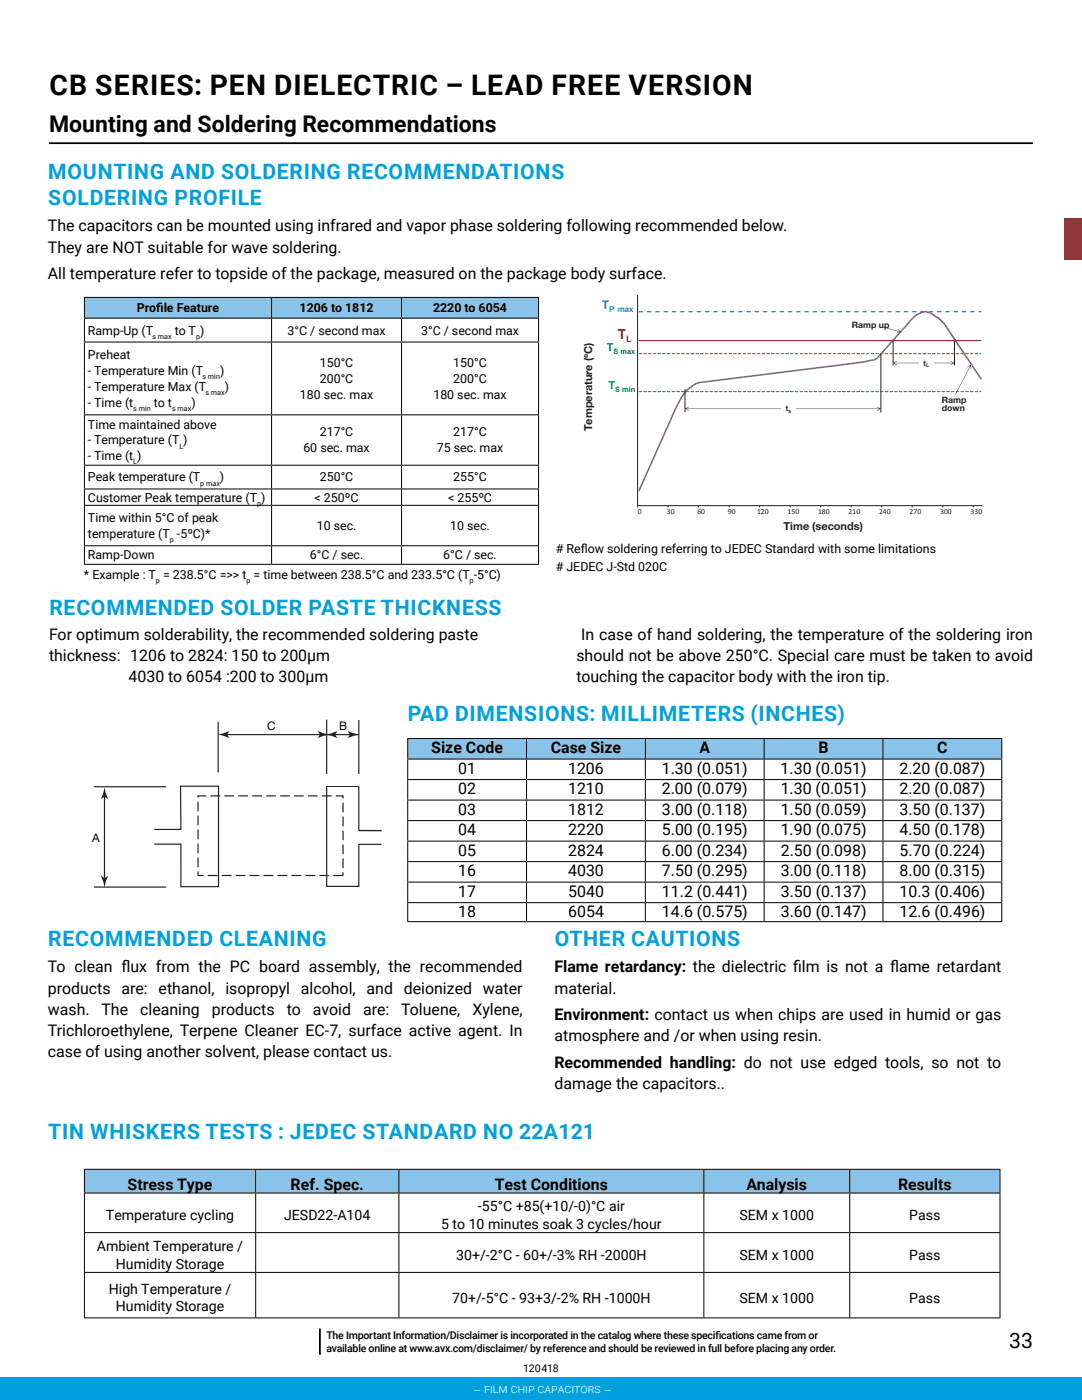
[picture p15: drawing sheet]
<svg xmlns="http://www.w3.org/2000/svg" width="216mm" height="279mm" viewBox="0 0 216 279" stroke-linecap="round" stroke-linejoin="round" font-family="sans-serif">
<defs><g id="words">
<text font-size="5.6" x="9.9" y="19">CB SERIES: PEN DIELECTRIC – LEAD FREE VERSION</text>
<text font-size="4.6" x="9.8" y="26.4">Mounting and Soldering Recommendations</text>
<g font-size="4.2" fill="#00a0df">
<text x="9.6" y="35.8">MOUNTING AND SOLDERING RECOMMENDATIONS</text>
<text x="9.6" y="40.9">SOLDERING PROFILE</text>
<text x="9.9" y="122.6">RECOMMENDED SOLDER PASTE THICKNESS</text>
<text x="81.3" y="143.9">PAD DIMENSIONS: MILLIMETERS (INCHES)</text>
<text x="9.6" y="188.7">RECOMMENDED CLEANING</text>
<text x="110.7" y="188.7">OTHER CAUTIONS</text>
<text x="9.6" y="227.4">TIN WHISKERS TESTS : JEDEC STANDARD NO 22A121</text>
</g>
<text font-size="4.2" x="201.4" y="269">33</text>
<g font-size="3.2">
<text x="9.6" y="46.2">The capacitors can be mounted using infrared and vapor phase soldering following recommended below.</text>
<text x="9.6" y="50.4">They are NOT suitable for wave soldering.</text>
<text x="9.6" y="55.7">All temperature refer to topside of the package, measured on the package body surface.</text>
<text x="9.8" y="127.7">For optimum solderability, the recommended soldering paste</text>
<text x="9.8" y="131.9">thickness: 1206 to 2824: 150 to 200μm</text>
<text x="115" y="131.9">should not be above 250°C. Special care must be taken to avoid</text>
<text x="116" y="127.7">In case of hand soldering, the temperature of the soldering iron</text>
<text x="25.7" y="136.1">4030 to 6054 :200 to 300μm</text>
<text x="115" y="136.1">touching the capacitor body with the iron tip.</text>
<text x="86.1" y="150.4">Size Code</text>
<text x="91.4" y="154.4">01</text>
<text x="109.9" y="150.4">Case Size</text>
<text x="113.4" y="154.4">1206</text>
<text x="132.1" y="154.4">1.30 (0.051)</text>
<text x="139.6" y="150.4">A</text>
<text x="155.8" y="154.4">1.30 (0.051)</text>
<text x="163.3" y="150.4">B</text>
<text x="179.5" y="154.4">2.20 (0.087)</text>
<text x="187" y="150.4">C</text>
<text x="91.4" y="158.5">02</text>
<text x="113.4" y="158.5">1210</text>
<text x="132.1" y="158.5">2.00 (0.079)</text>
<text x="155.8" y="158.5">1.30 (0.051)</text>
<text x="179.5" y="158.5">2.20 (0.087)</text>
<text x="91.4" y="162.6">03</text>
<text x="91.4" y="166.7">04</text>
<text x="113.4" y="162.6">1812</text>
<text x="113.4" y="166.7">2220</text>
<text x="132.1" y="162.6">3.00 (0.118)</text>
<text x="132.1" y="166.7">5.00 (0.195)</text>
<text x="155.8" y="162.6">1.50 (0.059)</text>
<text x="155.8" y="166.7">1.90 (0.075)</text>
<text x="179.5" y="162.6">3.50 (0.137)</text>
<text x="179.5" y="166.7">4.50 (0.178)</text>
<text x="91.4" y="170.8">05</text>
<text x="113.4" y="170.8">2824</text>
<text x="132.1" y="170.8">6.00 (0.234)</text>
<text x="155.8" y="170.8">2.50 (0.098)</text>
<text x="179.5" y="170.8">5.70 (0.224)</text>
<text x="91.4" y="174.9">16</text>
<text x="91.4" y="179">17</text>
<text x="113.4" y="174.9">4030</text>
<text x="113.4" y="179">5040</text>
<text x="132.1" y="174.9">7.50 (0.295)</text>
<text x="132.1" y="179">11.2 (0.441)</text>
<text x="155.8" y="174.9">3.00 (0.118)</text>
<text x="155.8" y="179">3.50 (0.137)</text>
<text x="179.5" y="174.9">8.00 (0.315)</text>
<text x="179.5" y="179">10.3 (0.406)</text>
<text x="91.5" y="183.1">18</text>
<text x="113.4" y="183.1">6054</text>
<text x="132.1" y="183.1">14.6 (0.575)</text>
<text x="155.8" y="183.1">3.60 (0.147)</text>
<text x="179.5" y="183.1">12.6 (0.496)</text>
<text x="9.6" y="194.1">To clean f</text>
<text x="24.2" y="194.1">lux from the PC board assembly, the recommended</text>
<text x="110.6" y="194.1">Flame retardancy: the dielectric f</text>
<text x="158.3" y="194.1">ilm is not a f</text>
<text x="177.6" y="194.1">lame retardant</text>
<text x="9.6" y="198.3">products are: ethanol, isopropyl alcohol, and deionized water</text>
<text x="9.6" y="202.5">wash.</text>
<text x="20.2" y="202.5">The</text>
<text x="28" y="202.5">cleaning</text>
<text x="42.3" y="202.5">products</text>
<text x="57.2" y="202.5">to</text>
<text x="62.4" y="202.5">avoid</text>
<text x="72.4" y="202.5">are:</text>
<text x="80.1" y="202.5">Toluene,</text>
<text x="94.3" y="202.5">Xylene,</text>
<text x="110.6" y="198.3">material.</text>
<text x="110.6" y="203.6">Environment: contact us when chips are used in humid or gas</text>
<text x="9.6" y="206.8">Trichloroethylene, Terpene Cleaner EC-7, surface active agent. In</text>
<text x="110.6" y="207.8">atmosphere and /or when using resin.</text>
<text x="9.6" y="211">case of using another solvent, please contact us.</text>
<text x="110.6" y="213.1">Recommended handling: do not use edged tools, so not to</text>
<text x="110.6" y="217.4">damage the capacitors..</text>
<text x="25.5" y="237.4">Stress Type</text>
<text x="58" y="237.4">Ref. Spec.</text>
<text x="98.7" y="237.4">Test Conditions</text>
<text x="149" y="237.4">Analysis</text>
<text x="179.2" y="237.4">Results</text>
</g>
<g font-size="2.8">
<text x="21.1" y="243.5">Temperature cycling</text>
<text x="56.7" y="243.5">JESD22-A104</text>
<text x="88" y="245.3">5 to 10 minutes soak 3 cycles/hour</text>
<text x="95.4" y="241.8">-55°C +85(+10/-0)°C air</text>
<text x="147.6" y="243.5">SEM x 1000</text>
<text x="181.4" y="243.5">Pass</text>
<text x="19.4" y="249.7">Ambient Temperature /</text>
<text x="91" y="251.4">30+/-2°C - 60+/-3% RH -2000H</text>
<text x="147.6" y="251.4">SEM x 1000</text>
<text x="181.4" y="251.4">Pass</text>
<text x="23.1" y="253.2">Humidity Storage</text>
<text x="21.7" y="258.2">High Temperature /</text>
<text x="23.1" y="261.7">Humidity Storage</text>
<text x="90.2" y="260">70+/-5°C - 93+3/-2% RH -1000H</text>
<text x="147.6" y="260">SEM x 1000</text>
<text x="181.4" y="260">Pass</text>
</g>
<text font-size="2.7" fill="#ec2327" x="123.3" y="67.6">T</text>
<g font-size="2.5">
<text x="27.3" y="62.3">Prof</text>
<text x="31.2" y="62.3">ile Feature</text>
<text x="59.8" y="62.3">1206 to 1812</text>
<text x="86.4" y="62.3">2220 to 6054</text>
<text x="17.6" y="71.6">Preheat</text>
<text x="17.6" y="66.8">Ramp-Up (T</text>
<text x="34.9" y="66.8">to T )</text>
<text x="57.4" y="66.8">3°C / second max</text>
<text x="84" y="66.8">3°C / second max</text>
<text x="17.6" y="78">- Temperature Max (T</text>
<text x="17.6" y="74.8">- Temperature Min (T</text>
<text x="43.9" y="74.8">)</text>
<text x="44.9" y="78">)</text>
<text x="63.8" y="73.2">150°C</text>
<text x="63.8" y="76.4">200°C</text>
<text x="90.5" y="73.2">150°C</text>
<text x="90.5" y="76.4">200°C</text>
<text x="17.6" y="81.2">- Time (t</text>
<text x="30.7" y="81.2">to t</text>
<text x="38.2" y="81.2">)</text>
<text x="59.8" y="79.6">180 sec. max</text>
<text x="86.5" y="79.6">180 sec. max</text>
<text x="17.6" y="85.5">Time maintained above</text>
<text x="17.6" y="88.7">- Temperature (T )</text>
<text x="63.8" y="87.1">217°C</text>
<text x="90.4" y="87.1">217°C</text>
<text x="17.6" y="91.9">- Time (t )</text>
<text x="60.5" y="90.3">60 sec. max</text>
<text x="87.2" y="90.3">75 sec. max</text>
<text x="17.5" y="96.1">Peak temperature (T</text>
<text x="17.6" y="100.1">Customer Peak temperature (T )</text>
<text x="43.9" y="96.1">)</text>
<text x="62.8" y="100.1">&lt; 250ºC</text>
<text x="63.8" y="96.1">250°C</text>
<text x="89.4" y="100.1">&lt; 255ºC</text>
<text x="90.4" y="96.1">255°C</text>
<text x="17.6" y="104.2">Time within 5°C of peak</text>
<text x="17.6" y="107.3">temperature (T -5ºC)*</text>
<text x="63.2" y="105.8">10 sec.</text>
<text x="89.8" y="105.8">10 sec.</text>
<text x="17.6" y="111.6">Ramp-Down</text>
<text x="61.8" y="111.6">6°C / sec.</text>
<text x="88.5" y="111.6">6°C / sec.</text>
<text x="110.9" y="110.4"># Ref</text>
<text x="110.9" y="113.9"># JEDEC J-Std 020C</text>
<text x="115.9" y="110.4">low soldering referring to JEDEC Standard with some limitations</text>
<text x="16.8" y="115.5">* Example : T = 238.5°C =&gt;&gt; t = time between 238.5°C and 233.5°C (T -5°C)</text>
</g>
<text font-size="2.5" fill="#fff" x="94.4" y="278.4">– film chip capacitors –</text>
<text font-size="2.4" fill="#1871b9" x="120.1" y="61.6">T</text>
<g font-size="2.3">
<text x="53.3" y="145.7">C</text>
<text x="67.7" y="145.7">B</text>
<text x="18.4" y="168">A</text>
</g>
<g font-size="2.2" fill="#00b04e">
<text x="121.1" y="70.1">T</text>
<text x="121.4" y="77.7">T</text>
</g>
<g font-size="2.2" fill="#231f20">
<text x="118.2" y="85.9" transform="rotate(-90 118.2 85.9)">Temperature (ºC)</text>
<text x="156.4" y="105.8">Time (seconds)</text>
</g>
<g font-size="2.1">
<text x="65.1" y="267.2">The Important Information/Disclaimer is incorporated in the catalog where these specif</text>
<text x="65.1" y="269.7">available online at www.avx.com/disclaimer/ by reference and should be reviewed in full before placing any order.</text>
<text x="142.7" y="267.2">ications came from or</text>
<text x="104.4" y="273.8">120418</text>
</g>
<text font-size="1.8" fill="#ec2327" x="125" y="68.2">L</text>
<g font-size="1.7" fill="#231f20">
<text x="170" y="65.5">Ramp up</text>
<text x="187.9" y="80.4">Ramp</text>
<text x="187.9" y="82">down</text>
</g>
<text font-size="1.6" fill="#1871b9" x="121.5" y="62.2">P max</text>
<g font-size="1.5" fill="#00b04e">
<text x="122.4" y="70.7">S max</text>
<text x="122.8" y="78.3">S min</text>
</g>
<g font-size="1.5" fill="#231f20">
<text x="184.3" y="73">t</text>
<text x="156.8" y="82">t</text>
<text x="127.3" y="102.7">0</text>
<text x="133.1" y="102.7">30</text>
<text x="139.2" y="102.7">60</text>
<text x="145.2" y="102.7">90</text>
<text x="151.1" y="102.7">120</text>
<text x="157.1" y="102.7">150</text>
<text x="163.2" y="102.7">180</text>
<text x="169.3" y="102.7">210</text>
<text x="175.4" y="102.7">240</text>
<text x="181.5" y="102.7">270</text>
<text x="187.6" y="102.7">300</text>
<text x="193.7" y="102.7">330</text>
</g>
<g font-size="1.4">
<text x="30.4" y="67.6">s max</text>
<text x="39.1" y="67.6">p</text>
<text x="40.4" y="75.6">s min</text>
<text x="26.6" y="82">s min</text>
<text x="34.3" y="82">s max</text>
<text x="41" y="78.8">s max</text>
<text x="35.8" y="89.5">L</text>
<text x="26.6" y="92.7">L</text>
<text x="40" y="96.9">p max</text>
<text x="51.3" y="100.9">p</text>
<text x="33.9" y="108.2">p</text>
<text x="31.1" y="116.3">p</text>
<text x="49.2" y="116.3">p</text>
<text x="93.7" y="116.3">p</text>
</g>
<g font-size="1" fill="#231f20">
<text x="184.8" y="73.3">L</text>
<text x="157.3" y="82.4">s</text>
</g>
</g></defs>
<path d="M9.8 28.6h196.3M63.8 265.1v5.3" fill="none" stroke="#000" stroke-width=".35"/>
<path d="M0 274.9h215.9v4.5h-215.9z" fill="#00a0df"/>
<path d="M212.5 43.5h3.4v8.3h-3.4z" fill="#ef3a41"/>
<path d="M16.8 59.4h37.4v4.1h-37.4zM54.2 59.4h25.9v4.1h-25.9zM80.1 59.4h27.4v4.1h-27.4z" fill="#8ac3e9"/>
<g fill="none" stroke="#000" stroke-width=".2">
<path d="M16.8 59.4h90.8M16.8 59.4v4M54.2 59.4v4M80.1 59.4v4M107.5 59.4v4M16.8 63.5h90.8M16.8 68.3h90.8M16.8 63.6v4.6M16.8 68.4v14.3M54.2 63.6v4.6M54.2 68.4v14.3M80.1 63.6v4.6"/>
<path d="M80.1 68.4v14.3M107.5 63.6v4.6M107.5 68.4v14.3M16.8 82.8h90.8M16.8 92.8h90.8M16.8 97.6h90.8M16.8 82.9v9.9M16.8 92.9v4.6M16.8 97.7v3.1M54.2 82.9v9.9M54.2 92.9v4.6M54.2 97.7v3.1"/>
<path d="M80.1 82.9v9.9M80.1 92.9v4.6M80.1 97.7v3.1M107.5 82.9v9.9M107.5 92.9v4.6M107.5 97.7v3.1M16.8 100.8h90.8M16.8 108.9h90.8M16.8 112.6h90.8M16.8 100.9v7.9M16.8 109v3.5M54.2 100.9v7.9"/>
<path d="M54.2 109v3.5M80.1 100.9v7.9M80.1 109v3.5M107.5 100.9v7.9M107.5 109v3.5"/>
</g>
<path d="M18.7 157h14.5M36 156.9h7.6M43.5 144.1v10M44.7 146.6h26.8M18.7 177h14.5" fill="none" stroke="#231f20" stroke-width=".23"/>
<g fill="#231f20">
<path d="M69.4 145.9l2.3 .7-2.3 .7 .4-.7z" fill-rule="evenodd"/>
<path d="M43.5 146.6l2.2-.7-.4 .7 .4 .7z" fill-rule="evenodd"/>
<path d="M63.4 145.9l2.3 .7-2.3 .7 .4-.7z" fill-rule="evenodd"/>
<path d="M65 146.6l2.3-.7-.4 .7 .4 .7z" fill-rule="evenodd"/>
</g>
<path d="M20.8 159v16.2M43.6 156.8v20.2h-7.6" fill="none" stroke="#231f20" stroke-width=".23"/>
<g fill="#231f20">
<path d="M20.2 174.8l.7 .4 .6-.4-.6 2.3z" fill-rule="evenodd"/>
<path d="M20.9 157.2l.6 2.2-.6-.4-.7 .4z" fill-rule="evenodd"/>
</g>
<path d="M36 156.8l.1 8.7h-5.3M65.2 143.6v33.3h6.4v-8.4h4.5M65.2 156.9h6.4M71.6 143.7v22.1h4.5h-4.5M30.8 168.5h5.3v8.5" fill="none" stroke="#231f20" stroke-width=".23"/>
<g fill="#fff">
<path d="M64.5 154.6h7.7v2.2h-7.7z"/>
<path d="M35.1 175.9h.8v1.6h-.8z"/>
</g>
<path d="M39.5 158.8h29v15.9h-29z" fill="none" stroke="#231f20" stroke-width=".23" stroke-dasharray="1.9 .8" stroke-linecap="butt"/>
<g fill="none" stroke="#231f20" stroke-width=".2">
<path d="M127.2 58.9v42.4M178.2 68.1v4.9M190.5 68v4.9M127.2 100.9h68.8M133.3 100.9v.4M139.4 100.9v.4M145.5 100.9v.4M151.6 100.9v.4M157.7 100.9v.4M163.8 100.9v.4M169.8 100.9v.4M175.9 100.9v.4"/>
<path d="M182 100.9v.4M188.1 100.9v.4M194.2 100.9v.4"/>
</g>
<path d="M195.7 75.6l-6.1-9.1a9 9 0 0 0-3.6-3.8 2.46 2.46 0 0 0-3.1 .1l-1.3 1.3-6.6 7.4-.6 .3-4.7 .8-28 3.5a6 6 0 0 0-3.8 1.1 10.3 10.3 0 0 0-3.4 5l-7 15.7" fill="none" stroke="#ab459a" stroke-width=".33"/>
<path d="M127.5 68h68.2" fill="none" stroke="#ec2327" stroke-width=".24"/>
<path d="M127.5 78.1h68.2M127.5 70.6h68.2" fill="none" stroke="#00b04e" stroke-width=".24" stroke-dasharray=".5 .5"/>
<path d="M127.5 62.2h68.2" fill="none" stroke="#1871b9" stroke-width=".24" stroke-dasharray=".7 .9"/>
<path d="M178.3 72.4l12 .1zM178.2 72.4l.8-.4-.7 .4 .7 .5zM189.6 72l.8 .4-.7 .5 .6-.5z" fill="#231f20"/>
<path d="M183.4 71.3h2.9v2.9h-2.9z" fill="#fff"/>
<path d="M136.7 77.6v4.7M175.8 70.6v11.7" fill="none" stroke="#231f20" stroke-width=".2"/>
<path d="M136.8 81.6h38.9zM136.7 81.6l.8-.4-.7 .4 .6 .4zM175 81.2l.7 .4-.7 .4 .6-.4z" fill="#231f20"/>
<path d="M155.9 80.3h2.9v2.8h-2.9z" fill="#fff"/>
<g fill="#231f20">
<path d="M176 65.2l3.7 1.1zM179.1 65.7l.7 .6-.9 .2 .8-.3z"/>
<path d="M193.7 72.8l-3 6zM193 73.2l.7-.3 .1 .7-.1-.8z"/>
</g>
<path d="M81.4 147.4h23.7v4.1h-23.7zM105.1 147.4h23.7v4.1h-23.7zM128.8 147.4h23.7v4.1h-23.7zM152.5 147.4h23.7v4.1h-23.7zM176.2 147.4h23.7v4.1h-23.7z" fill="#8ac3e9"/>
<g fill="none" stroke="#000" stroke-width=".2">
<path d="M81.3 147.4h118.7M81.3 151.5h118.7M81.3 155.6h118.7M81.3 159.7h118.7M81.4 147.5v3.9M81.4 151.6v3.9M81.4 155.7v3.9M81.4 159.8v3.9M105.1 147.5v3.9M105.1 151.6v3.9M105.1 155.7v3.9M105.1 159.8v3.9"/>
<path d="M128.8 147.5v3.9M128.8 151.6v3.9M128.8 155.7v3.9M128.8 159.8v3.9M152.5 147.5v3.9M152.5 151.6v3.9M152.5 155.7v3.9M152.5 159.8v3.9M176.2 147.5v3.9M176.2 151.6v3.9M176.2 155.7v3.9M176.2 159.8v3.9"/>
<path d="M199.9 147.5v3.9M199.9 151.6v3.9M199.9 155.7v3.9M199.9 159.8v3.9M81.3 163.8h118.7M81.3 167.9h118.7M81.3 172h118.7M81.3 176.1h118.7M81.4 163.9v3.9M81.4 168v3.9M81.4 172v4M81.4 176.1v4"/>
<path d="M105.1 163.9v3.9M105.1 168v3.9M105.1 172v4M105.1 176.1v4M128.8 163.9v3.9M128.8 168v3.9M128.8 172v4M128.8 176.1v4M152.5 163.9v3.9M152.5 168v3.9M152.5 172v4M152.5 176.1v4"/>
<path d="M176.2 163.9v3.9M176.2 168v3.9M176.2 172v4M176.2 176.1v4M199.9 163.9v3.9M199.9 168v3.9M199.9 172v4M199.9 176.1v4M81.3 180.1h118.7M81.3 183.9h118.7M81.4 180.2v3.7M105.1 180.2v3.7"/>
<path d="M128.8 180.2v3.7M152.5 180.2v3.7M176.2 180.2v3.7M199.9 180.2v3.7"/>
</g>
<path d="M16.8 233.4h34.2v4.7h-34.2zM51 233.4h28.6v4.7h-28.6zM79.6 233.4h60.8v4.7h-60.8zM140.4 233.4h29.2v4.7h-29.2zM169.6 233.4h29.9v4.7h-29.9z" fill="#8ac3e9"/>
<g fill="none" stroke="#000" stroke-width=".2">
<path d="M16.8 233.4h182.8M16.8 238.1h182.8M16.8 233.5v4.5M16.8 238.2v7.7M51 233.5v4.5M51 238.2v7.7M79.6 233.5v4.5M79.6 238.2v7.7M140.4 233.5v4.5M140.4 238.2v7.7M169.6 233.5v4.5M169.6 238.2v7.7"/>
<path d="M199.5 233.5v4.5M199.5 238.2v7.7M16.8 246h182.8M16.8 253.9h182.8M16.8 246.1v7.7M16.8 254v8.9M51 246.1v7.7M51 254v8.9M79.6 246.1v7.7M79.6 254v8.9M140.4 246.1v7.7M140.4 254v8.9"/>
<path d="M169.6 246.1v7.7M169.6 254v8.9M199.5 246.1v7.7M199.5 254v8.9M16.8 263h182.8"/>
</g>
<use href="#words"/>
</svg>
